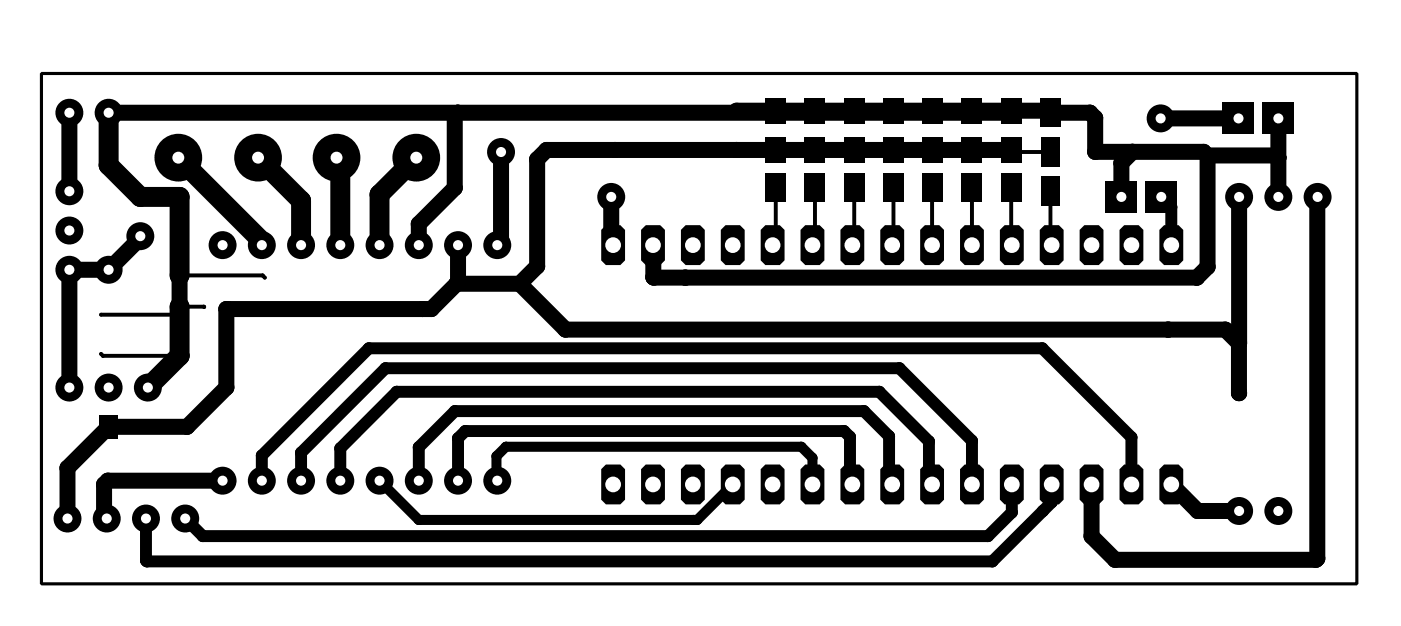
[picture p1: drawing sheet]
<svg xmlns="http://www.w3.org/2000/svg" width="89mm" height="40mm" viewBox="0 0 89 40" stroke-linecap="round" stroke-linejoin="round" font-family="sans-serif">
<path d="M24.2 30.6l2.5 2.5h17.7l2.3-2.3M31.7 30.6l-.1-1.6 .6-.6h18.8l.8 .8v1.6" fill="none" stroke="#000" stroke-width=".64"/>
<g fill="#000">
<path d="M38.6 29.6h.9l.3 .3v1.9l-.3 .3h-.9l-.3-.3v-1.9z" fill-rule="evenodd"/>
<circle cx="6.9" cy="10.5" r=".63"/>
<circle cx="8.9" cy="15.2" r=".51"/>
<circle cx="8.9" cy="12.5" r=".63"/>
<circle cx="11.4" cy="19.5" r=".51"/>
<circle cx="11.4" cy="17.5" r=".51"/>
<circle cx="11.4" cy="12.5" r=".63"/>
<circle cx="11.4" cy="17.5" r=".63"/>
<circle cx="11.4" cy="19.5" r=".63"/>
<circle cx="11.4" cy="19.5" r=".12"/>
<circle cx="11.4" cy="17.5" r=".12"/>
<circle cx="13" cy="19.5" r=".12"/>
<circle cx="14.4" cy="19.7" r=".51"/>
<circle cx="16.7" cy="15.4" r=".63"/>
<circle cx="16.7" cy="17.5" r=".12"/>
<circle cx="16.9" cy="17.7" r=".12"/>
<circle cx="19.2" cy="12.8" r=".63"/>
<circle cx="21.7" cy="10.3" r=".63"/>
<circle cx="24.2" cy="12.4" r=".63"/>
<circle cx="26.7" cy="14.3" r=".51"/>
<circle cx="26.9" cy="19.7" r=".51"/>
<circle cx="27.5" cy="19.7" r=".51"/>
<circle cx="29" cy="7.4" r=".51"/>
<circle cx="29" cy="12" r=".51"/>
<circle cx="29.1" cy="18.1" r=".51"/>
<circle cx="29.2" cy="7.2" r=".51"/>
<circle cx="29.2" cy="18" r=".51"/>
<circle cx="31.9" cy="15.4" r=".51"/>
<circle cx="33.1" cy="18.1" r=".51"/>
<circle cx="34.2" cy="17" r=".51"/>
<circle cx="34.2" cy="10.1" r=".51"/>
<circle cx="34.8" cy="9.5" r=".51"/>
<circle cx="38.9" cy="15.5" r=".51"/>
<circle cx="39.2" cy="9.5" r=".51"/>
<circle cx="41.6" cy="15.6" r=".51"/>
<circle cx="41.6" cy="17.6" r=".51"/>
<circle cx="41.6" cy="17.7" r=".51"/>
<circle cx="43.7" cy="17.7" r=".51"/>
<circle cx="46.9" cy="7" r=".51"/>
<circle cx="46.9" cy="9.5" r=".51"/>
<circle cx="49.4" cy="15.4" r=".12"/>
<circle cx="51.9" cy="15.4" r=".12"/>
<circle cx="54.4" cy="15.5" r=".12"/>
<circle cx="56.9" cy="15.5" r=".12"/>
<circle cx="59.4" cy="12" r=".12"/>
<circle cx="64.3" cy="7.2" r=".51"/>
<circle cx="64.4" cy="15.6" r=".12"/>
<circle cx="64.5" cy="9.7" r=".12"/>
<circle cx="66.8" cy="7" r=".51"/>
<circle cx="66.9" cy="15.5" r=".12"/>
<circle cx="69.4" cy="7.2" r=".51"/>
<circle cx="69.8" cy="9.7" r=".51"/>
<circle cx="69.8" cy="7.5" r=".51"/>
<circle cx="71.4" cy="10.4" r=".51"/>
<circle cx="72.1" cy="9.7" r=".51"/>
<circle cx="74.6" cy="13.2" r=".38"/>
<circle cx="76.2" cy="17.7" r=".51"/>
<circle cx="76.7" cy="9.7" r=".51"/>
<circle cx="76.7" cy="9.7" r=".12"/>
<circle cx="76.9" cy="9.9" r=".51"/>
<circle cx="76.9" cy="17" r=".51"/>
<circle cx="76.9" cy="9.9" r=".12"/>
<circle cx="81.3" cy="9.9" r=".51"/>
<circle cx="81.4" cy="10" r=".51"/>
<circle cx="83.9" cy="12.6" r=".51"/>
<circle cx="4.3" cy="29.8" r=".51"/>
<circle cx="6.4" cy="20" r=".12"/>
<circle cx="6.4" cy="22.5" r=".12"/>
<circle cx="6.6" cy="22.7" r=".12"/>
<circle cx="6.6" cy="30.8" r=".51"/>
<circle cx="6.6" cy="32.8" r=".51"/>
<circle cx="6.9" cy="30.6" r=".51"/>
<circle cx="9.3" cy="35.7" r=".38"/>
<circle cx="9.4" cy="35.7" r=".38"/>
<circle cx="10.9" cy="20" r=".12"/>
<circle cx="11.4" cy="22.7" r=".63"/>
<circle cx="11.4" cy="22.7" r=".12"/>
<circle cx="11.9" cy="27.2" r=".51"/>
<circle cx="12.9" cy="34.1" r=".38"/>
<circle cx="14.4" cy="24.7" r=".51"/>
<circle cx="16.7" cy="29" r=".38"/>
<circle cx="19.2" cy="28.8" r=".38"/>
<circle cx="21.7" cy="28.5" r=".38"/>
<circle cx="23.5" cy="22.2" r=".38"/>
<circle cx="24.6" cy="23.4" r=".38"/>
<circle cx="25.3" cy="24.9" r=".38"/>
<circle cx="26.7" cy="28.5" r=".38"/>
<circle cx="26.7" cy="33.1" r=".32"/>
<circle cx="29" cy="26.2" r=".38"/>
<circle cx="29.2" cy="27.9" r=".38"/>
<circle cx="29.6" cy="27.4" r=".38"/>
<circle cx="31.6" cy="30.6" r=".32"/>
<circle cx="31.6" cy="29" r=".32"/>
<circle cx="32.2" cy="28.4" r=".32"/>
<circle cx="36" cy="21" r=".51"/>
<circle cx="44.2" cy="33.1" r=".32"/>
<circle cx="44.4" cy="33.1" r=".32"/>
<circle cx="51" cy="28.4" r=".32"/>
<circle cx="51.8" cy="29.2" r=".32"/>
<circle cx="53.8" cy="27.4" r=".38"/>
<circle cx="54.1" cy="27.8" r=".38"/>
<circle cx="54.1" cy="30.7" r=".38"/>
<circle cx="55" cy="26.2" r=".38"/>
<circle cx="56" cy="24.9" r=".38"/>
<circle cx="56.6" cy="30.7" r=".38"/>
<circle cx="56.6" cy="27.8" r=".38"/>
<circle cx="57.3" cy="23.4" r=".38"/>
<circle cx="59.2" cy="28.1" r=".38"/>
<circle cx="59.2" cy="30.6" r=".38"/>
<circle cx="61.9" cy="28.1" r=".38"/>
<circle cx="62.9" cy="34.1" r=".38"/>
<circle cx="63.2" cy="35.7" r=".38"/>
<circle cx="64.5" cy="32.6" r=".38"/>
<circle cx="66.4" cy="22.2" r=".38"/>
<circle cx="66.4" cy="32.5" r=".38"/>
<circle cx="67" cy="32" r=".38"/>
<circle cx="69.5" cy="34.1" r=".51"/>
<circle cx="71" cy="35.6" r=".51"/>
<circle cx="72.1" cy="27.8" r=".38"/>
<circle cx="74.4" cy="21" r=".51"/>
<circle cx="76.3" cy="32.5" r=".51"/>
<circle cx="78.1" cy="21" r=".51"/>
<circle cx="78.9" cy="21.9" r=".51"/>
<circle cx="78.9" cy="25" r=".51"/>
<circle cx="78.9" cy="21.8" r=".51"/>
<circle cx="83.8" cy="35.6" r=".51"/>
<circle cx="83.9" cy="35.6" r=".51"/>
</g>
<path d="M74 12.5l.6 .7v2.4M16.7 30.6v-1.6l6.8-6.8h42.9l5.7 5.6v3M19.2 30.6v-1.8l5.4-5.4h32.7l4.6 4.7v2.7M21.7 30.6v-2.1l3.6-3.6h30.7l3.2 3.2v2.5l.2 .2M26.7 30.6v-2.1l2.3-2.3h26l1.6 1.6v2.9l.2 .1M29.2 30.6v-2.7l.4-.5h24.2l.3 .4v2.9l.2 .1M64.5 30.8v1.8l-1.6 1.5h-50l-1.1-1.1M67 30.8v1.2l-3.8 3.7h-53.8l-.1-2.7" fill="none" stroke="#000" stroke-width=".76"/>
<g fill="none" stroke="#000" stroke-width="1">
<path d="M4.4 7.2v5M8.9 15v.2l-2 2h-2.5v7.5M11.4 17.5v2M29.1 18.1h4M29.2 7.2l-.2 .2v4.6l-2.3 2.3v1.3M29.2 15.6v2.4l-1.7 1.7h-13.1v5l-2.5 2.5h-5l-2.6 2.6v3.2M31.9 9.7v5.7l-.2 .2M33.1 18.1l2.9 2.9h42.1l.8 .8M38.9 12.5v3l.2 .1M46.9 7h19.9l.1 .2h2.5l.4 .3v2.2h6.9M64.4 9.5h-29.6l-.6 .6v6.9l-1.1 1.1M64.4 7l-.1 .2h-57.4"/>
<path d="M72.1 9.7l-.7 .7v2.1M73.9 7.5h5M78.9 12.5v12.5M81.4 10l-.1-.1h-4.4v7.1l-.7 .7h-34.6v-2.1M81.4 7.5v5M83.9 12.5v23.1h-.1h-12.8l-1.5-1.5v-3.3M14.2 30.6h-7.3l-.3 .2v2l.2 .2M74.6 30.8l1.7 1.7h2.6"/>
</g>
<path d="M6.9 7.2v3.3l2 2h2.5v5M11.4 10l5.3 5.4v.2M11.4 19.5v3.2l-2 2M16.4 10l2.8 2.8v2.8M21.4 10l.3 .3v5.3M26.5 10l-2.3 2.4v3.2" fill="none" stroke="#000" stroke-width="1.3"/>
<g fill="none" stroke="#000" stroke-width=".25">
<path d="M11.4 17.5h5.3l.2 .2M13 19.5h-1.6l-.5 .5h-4.5M49.4 11.9v3.5l-.2 .2M51.9 11.9v3.5l-.1 .2M54.4 11.9v3.6l-.1 .1M56.9 11.9v3.6l-.1 .1M59.4 11.9v3.7M61.9 11.9v3.7M64.4 9.5l.1 .2h2.4M64.4 11.9l.1 3.7M66.9 12.2v3.3l.1 .1M76.7 9.7l.2 .2"/>
<path d="M6.4 22.5l.2 .2h4.8"/>
</g>
<circle cx="39.1" cy="30.8" r=".5" fill="#fff"/>
<path d="M41.1 29.6h1l.3 .3v1.9l-.3 .3h-1l-.3-.3v-1.9z" fill-rule="evenodd" fill="#000"/>
<circle cx="41.6" cy="30.8" r=".5" fill="#fff"/>
<path d="M43.7 29.6h.9l.3 .3v1.9l-.3 .3h-.9l-.3-.3v-1.9z" fill-rule="evenodd" fill="#000"/>
<circle cx="44.1" cy="30.8" r=".5" fill="#fff"/>
<path d="M46.2 29.6h.9l.3 .3v1.9l-.3 .3h-.9l-.3-.3v-1.9z" fill-rule="evenodd" fill="#000"/>
<circle cx="46.7" cy="30.8" r=".5" fill="#fff"/>
<path d="M48.8 29.6h.9l.3 .3v1.9l-.3 .3h-.9l-.3-.3v-1.9z" fill-rule="evenodd" fill="#000"/>
<circle cx="49.2" cy="30.8" r=".5" fill="#fff"/>
<path d="M51.3 29.6h.9l.3 .3v1.9l-.3 .3h-.9l-.3-.3v-1.9z" fill-rule="evenodd" fill="#000"/>
<circle cx="51.8" cy="30.8" r=".5" fill="#fff"/>
<path d="M53.8 29.6h1l.3 .3v1.9l-.3 .3h-1l-.3-.3v-1.9z" fill-rule="evenodd" fill="#000"/>
<circle cx="54.3" cy="30.8" r=".5" fill="#fff"/>
<path d="M56.4 29.6h.9l.3 .3v1.9l-.3 .3h-.9l-.3-.3v-1.9z" fill-rule="evenodd" fill="#000"/>
<circle cx="56.8" cy="30.8" r=".5" fill="#fff"/>
<path d="M58.9 29.6h.9l.3 .3v1.9l-.3 .3h-.9l-.3-.3v-1.9z" fill-rule="evenodd" fill="#000"/>
<circle cx="59.4" cy="30.8" r=".5" fill="#fff"/>
<path d="M61.5 29.6h.9l.3 .3v1.9l-.3 .3h-.9l-.3-.3v-1.9z" fill-rule="evenodd" fill="#000"/>
<circle cx="61.9" cy="30.8" r=".5" fill="#fff"/>
<path d="M64 29.6h.9l.3 .3v1.9l-.3 .3h-.9l-.3-.3v-1.9z" fill-rule="evenodd" fill="#000"/>
<circle cx="64.5" cy="30.8" r=".5" fill="#fff"/>
<path d="M66.5 29.6h1l.3 .3v1.9l-.3 .3h-1l-.3-.3v-1.9z" fill-rule="evenodd" fill="#000"/>
<circle cx="67" cy="30.8" r=".5" fill="#fff"/>
<path d="M69.1 29.6h.9l.3 .3v1.9l-.3 .3h-.9l-.3-.3v-1.9z" fill-rule="evenodd" fill="#000"/>
<circle cx="69.5" cy="30.8" r=".5" fill="#fff"/>
<path d="M71.6 29.6h.9l.3 .3v1.9l-.3 .3h-.9l-.3-.3v-1.9z" fill-rule="evenodd" fill="#000"/>
<circle cx="72.1" cy="30.8" r=".5" fill="#fff"/>
<path d="M74.2 29.6h.9l.3 .3v1.9l-.3 .3h-.9l-.3-.3v-1.9z" fill-rule="evenodd" fill="#000"/>
<circle cx="74.6" cy="30.8" r=".5" fill="#fff"/>
<path d="M74.2 14.3h.9l.3 .3v2l-.3 .3h-.9l-.3-.3v-2z" fill-rule="evenodd" fill="#000"/>
<circle cx="74.6" cy="15.6" r=".5" fill="#fff"/>
<path d="M71.6 14.3h.9l.3 .3v2l-.3 .3h-.9l-.3-.3v-2z" fill-rule="evenodd" fill="#000"/>
<circle cx="72.1" cy="15.6" r=".5" fill="#fff"/>
<path d="M69.1 14.3h.9l.3 .3v2l-.3 .3h-.9l-.3-.3v-2z" fill-rule="evenodd" fill="#000"/>
<circle cx="69.5" cy="15.6" r=".5" fill="#fff"/>
<path d="M66.5 14.3h1l.3 .3v2l-.3 .3h-1l-.3-.3v-2z" fill-rule="evenodd" fill="#000"/>
<circle cx="67" cy="15.6" r=".5" fill="#fff"/>
<path d="M64 14.3h.9l.3 .3v2l-.3 .3h-.9l-.3-.3v-2z" fill-rule="evenodd" fill="#000"/>
<circle cx="64.5" cy="15.6" r=".5" fill="#fff"/>
<path d="M61.5 14.3h.9l.3 .3v2l-.3 .3h-.9l-.3-.3v-2z" fill-rule="evenodd" fill="#000"/>
<circle cx="61.9" cy="15.6" r=".5" fill="#fff"/>
<path d="M58.9 14.3h.9l.3 .3v2l-.3 .3h-.9l-.3-.3v-2z" fill-rule="evenodd" fill="#000"/>
<circle cx="59.4" cy="15.6" r=".5" fill="#fff"/>
<path d="M56.4 14.3h.9l.3 .3v2l-.3 .3h-.9l-.3-.3v-2z" fill-rule="evenodd" fill="#000"/>
<circle cx="56.8" cy="15.6" r=".5" fill="#fff"/>
<path d="M53.8 14.3h1l.3 .3v2l-.3 .3h-1l-.3-.3v-2z" fill-rule="evenodd" fill="#000"/>
<circle cx="54.3" cy="15.6" r=".5" fill="#fff"/>
<path d="M51.3 14.3h.9l.3 .3v2l-.3 .3h-.9l-.3-.3v-2z" fill-rule="evenodd" fill="#000"/>
<circle cx="51.8" cy="15.6" r=".5" fill="#fff"/>
<path d="M48.8 14.3h.9l.3 .3v2l-.3 .3h-.9l-.3-.3v-2z" fill-rule="evenodd" fill="#000"/>
<circle cx="49.2" cy="15.6" r=".5" fill="#fff"/>
<path d="M46.2 14.3h.9l.3 .3v2l-.3 .3h-.9l-.3-.3v-2z" fill-rule="evenodd" fill="#000"/>
<circle cx="46.7" cy="15.6" r=".5" fill="#fff"/>
<path d="M43.7 14.3h.9l.3 .3v2l-.3 .3h-.9l-.3-.3v-2z" fill-rule="evenodd" fill="#000"/>
<circle cx="44.1" cy="15.6" r=".5" fill="#fff"/>
<path d="M41.1 14.3h1l.3 .3v2l-.3 .3h-1l-.3-.3v-2z" fill-rule="evenodd" fill="#000"/>
<circle cx="41.6" cy="15.6" r=".5" fill="#fff"/>
<path d="M38.6 14.3h.9l.3 .3v2l-.3 .3h-.9l-.3-.3v-2z" fill-rule="evenodd" fill="#000"/>
<circle cx="39.1" cy="15.6" r=".5" fill="#fff"/>
<circle cx="26.5" cy="10" r="1.52" fill="#000"/>
<circle cx="26.5" cy="10" r=".38" fill="#fff"/>
<circle cx="21.4" cy="10" r="1.52" fill="#000"/>
<circle cx="21.4" cy="10" r=".38" fill="#fff"/>
<circle cx="16.4" cy="10" r="1.52" fill="#000"/>
<circle cx="16.4" cy="10" r=".38" fill="#fff"/>
<circle cx="11.4" cy="10" r="1.52" fill="#000"/>
<circle cx="11.4" cy="10" r=".38" fill="#fff"/>
<circle cx="4.4" cy="14.7" r=".89" fill="#000"/>
<circle cx="4.4" cy="14.7" r=".32" fill="#fff"/>
<circle cx="4.4" cy="17.2" r=".89" fill="#000"/>
<circle cx="4.4" cy="17.2" r=".32" fill="#fff"/>
<circle cx="4.4" cy="12.2" r=".89" fill="#000"/>
<circle cx="4.4" cy="12.2" r=".32" fill="#fff"/>
<circle cx="6.9" cy="7.2" r=".89" fill="#000"/>
<circle cx="6.9" cy="7.2" r=".32" fill="#fff"/>
<circle cx="6.9" cy="24.7" r=".89" fill="#000"/>
<circle cx="6.9" cy="24.7" r=".32" fill="#fff"/>
<circle cx="4.4" cy="24.7" r=".89" fill="#000"/>
<circle cx="4.4" cy="24.7" r=".32" fill="#fff"/>
<circle cx="9.4" cy="24.7" r=".89" fill="#000"/>
<circle cx="9.4" cy="24.7" r=".32" fill="#fff"/>
<g fill="#000">
<path d="M48.8 11h1.3v1.8h-1.3zM48.8 8.7h1.3v1.6h-1.3zM48.8 6.2h1.3v1.6h-1.3zM51.3 11h1.3v1.8h-1.3zM51.3 8.7h1.3v1.6h-1.3zM51.3 6.2h1.3v1.6h-1.3zM53.8 11h1.3v1.8h-1.3zM53.8 8.7h1.3v1.6h-1.3zM53.8 6.2h1.3v1.6h-1.3zM56.3 11h1.3v1.8h-1.3zM56.3 8.7h1.3v1.6h-1.3zM56.3 6.2h1.3v1.6h-1.3z"/>
<path d="M58.8 11h1.3v1.8h-1.3zM58.8 8.7h1.3v1.6h-1.3zM58.8 6.2h1.3v1.6h-1.3zM61.3 11h1.3v1.8h-1.3zM61.3 8.7h1.3v1.6h-1.3zM61.3 6.2h1.3v1.6h-1.3zM63.8 11h1.3v1.8h-1.3zM63.8 8.7h1.3v1.6h-1.3zM63.8 6.2h1.3v1.6h-1.3zM66.3 6.3h1.3v1.8h-1.3z"/>
</g>
<circle cx="31.7" cy="30.6" r=".89" fill="#000"/>
<circle cx="31.7" cy="30.6" r=".32" fill="#fff"/>
<circle cx="29.2" cy="30.6" r=".89" fill="#000"/>
<circle cx="29.2" cy="30.6" r=".32" fill="#fff"/>
<circle cx="26.7" cy="30.6" r=".89" fill="#000"/>
<circle cx="26.7" cy="30.6" r=".32" fill="#fff"/>
<circle cx="24.2" cy="30.6" r=".89" fill="#000"/>
<circle cx="24.2" cy="30.6" r=".32" fill="#fff"/>
<circle cx="21.7" cy="30.6" r=".89" fill="#000"/>
<circle cx="21.7" cy="30.6" r=".32" fill="#fff"/>
<circle cx="16.7" cy="30.6" r=".89" fill="#000"/>
<circle cx="16.7" cy="30.6" r=".32" fill="#fff"/>
<circle cx="19.2" cy="30.6" r=".89" fill="#000"/>
<circle cx="19.2" cy="30.6" r=".32" fill="#fff"/>
<circle cx="14.2" cy="30.6" r=".89" fill="#000"/>
<circle cx="14.2" cy="30.6" r=".32" fill="#fff"/>
<circle cx="31.7" cy="15.6" r=".89" fill="#000"/>
<circle cx="31.7" cy="15.6" r=".32" fill="#fff"/>
<circle cx="29.2" cy="15.6" r=".89" fill="#000"/>
<circle cx="29.2" cy="15.6" r=".32" fill="#fff"/>
<circle cx="26.7" cy="15.6" r=".89" fill="#000"/>
<circle cx="26.7" cy="15.6" r=".32" fill="#fff"/>
<circle cx="24.2" cy="15.6" r=".89" fill="#000"/>
<circle cx="24.2" cy="15.6" r=".32" fill="#fff"/>
<circle cx="21.7" cy="15.6" r=".89" fill="#000"/>
<circle cx="21.7" cy="15.6" r=".32" fill="#fff"/>
<circle cx="19.2" cy="15.6" r=".89" fill="#000"/>
<circle cx="19.2" cy="15.6" r=".32" fill="#fff"/>
<circle cx="14.2" cy="15.6" r=".89" fill="#000"/>
<circle cx="14.2" cy="15.6" r=".32" fill="#fff"/>
<circle cx="16.7" cy="15.6" r=".89" fill="#000"/>
<circle cx="16.7" cy="15.6" r=".32" fill="#fff"/>
<path d="M6.3 26.4h1.2v1.5h-1.2z" fill="#000"/>
<circle cx="4.4" cy="7.2" r=".89" fill="#000"/>
<circle cx="4.4" cy="7.2" r=".32" fill="#fff"/>
<circle cx="11.8" cy="33" r=".89" fill="#000"/>
<circle cx="11.8" cy="33" r=".32" fill="#fff"/>
<circle cx="9.3" cy="33" r=".89" fill="#000"/>
<circle cx="9.3" cy="33" r=".32" fill="#fff"/>
<circle cx="4.3" cy="33" r=".89" fill="#000"/>
<circle cx="4.3" cy="33" r=".32" fill="#fff"/>
<circle cx="83.9" cy="12.5" r=".89" fill="#000"/>
<circle cx="83.9" cy="12.5" r=".32" fill="#fff"/>
<circle cx="81.4" cy="12.5" r=".89" fill="#000"/>
<circle cx="81.4" cy="12.5" r=".32" fill="#fff"/>
<circle cx="6.8" cy="33" r=".89" fill="#000"/>
<circle cx="6.8" cy="33" r=".32" fill="#fff"/>
<path d="M66.3 11.2h1.2v1.9h-1.2zM66.3 8.7h1.2v1.9h-1.2z" fill="#000"/>
<circle cx="31.9" cy="9.7" r=".89" fill="#000"/>
<circle cx="31.9" cy="9.7" r=".32" fill="#fff"/>
<circle cx="6.9" cy="17.2" r=".89" fill="#000"/>
<circle cx="6.9" cy="17.2" r=".32" fill="#fff"/>
<path d="M77.9 6.5h2v2h-2z" fill="#000"/>
<circle cx="78.9" cy="7.5" r=".32" fill="#fff"/>
<path d="M80.4 6.5h2v2h-2z" fill="#000"/>
<circle cx="81.4" cy="7.5" r=".32" fill="#fff"/>
<circle cx="78.9" cy="12.5" r=".89" fill="#000"/>
<circle cx="78.9" cy="12.5" r=".32" fill="#fff"/>
<circle cx="81.4" cy="32.5" r=".89" fill="#000"/>
<circle cx="81.4" cy="32.5" r=".32" fill="#fff"/>
<circle cx="73.9" cy="7.5" r=".89" fill="#000"/>
<circle cx="73.9" cy="7.5" r=".32" fill="#fff"/>
<path d="M73 11.5h2v2h-2z" fill="#000"/>
<circle cx="74" cy="12.5" r=".32" fill="#fff"/>
<path d="M70.4 11.5h2v2h-2z" fill="#000"/>
<circle cx="71.4" cy="12.5" r=".32" fill="#fff"/>
<circle cx="78.9" cy="32.5" r=".89" fill="#000"/>
<circle cx="78.9" cy="32.5" r=".32" fill="#fff"/>
<circle cx="38.9" cy="12.5" r=".89" fill="#000"/>
<circle cx="38.9" cy="12.5" r=".32" fill="#fff"/>
<circle cx="8.9" cy="15" r=".89" fill="#000"/>
<circle cx="8.9" cy="15" r=".32" fill="#fff"/>
<path d="M2.6 4.7h83.8v32.5h-83.8z" fill="none" stroke="#000" stroke-width=".2"/>
</svg>
